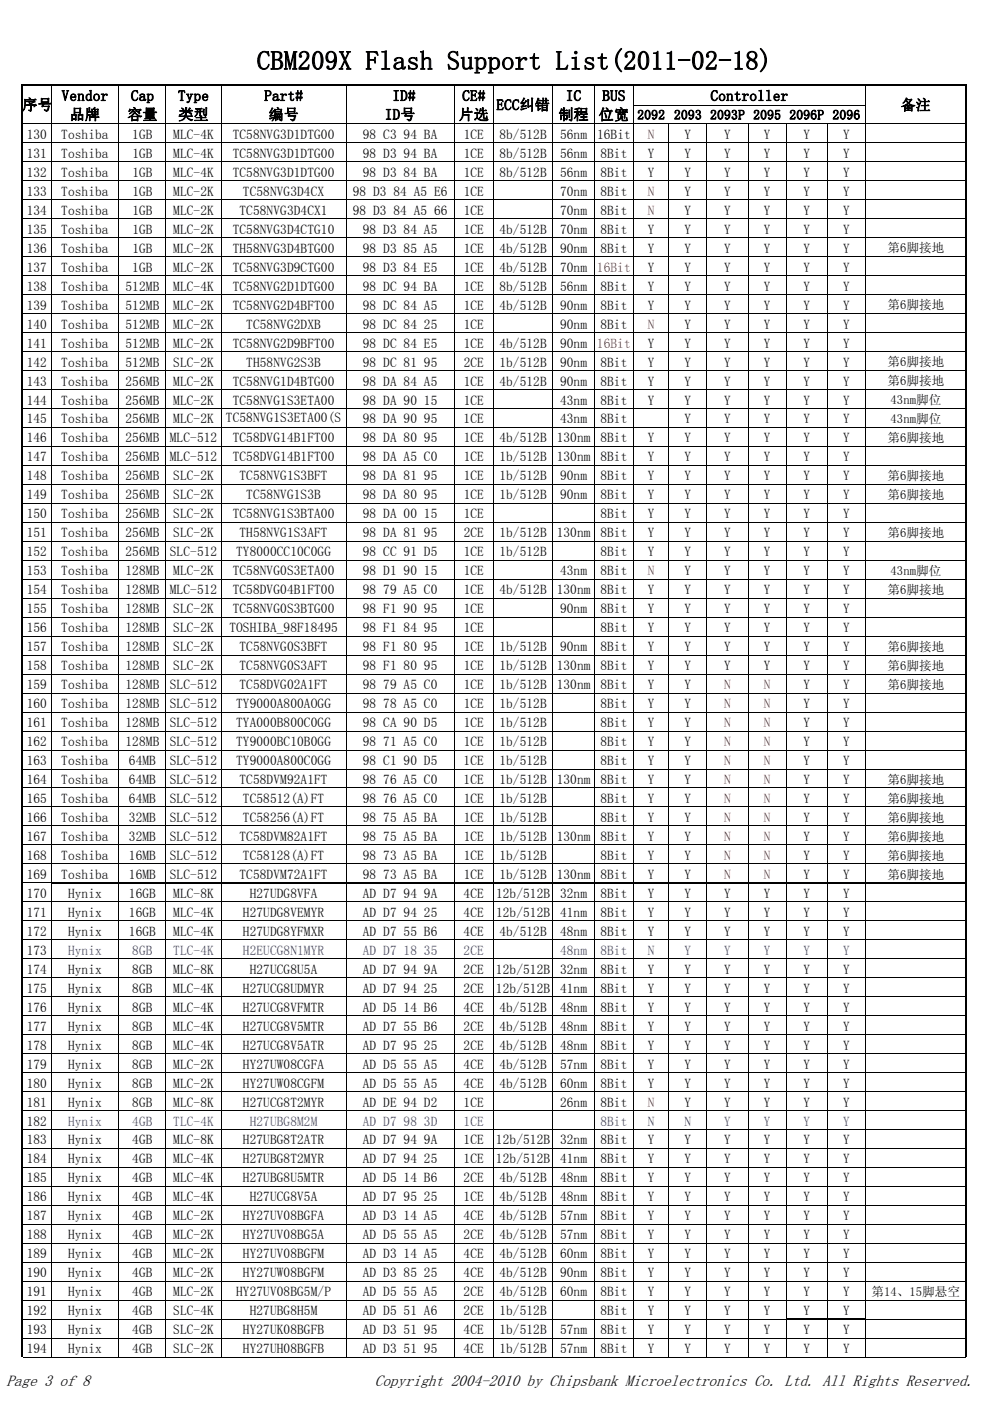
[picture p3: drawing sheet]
<svg xmlns="http://www.w3.org/2000/svg" width="210mm" height="297mm" viewBox="0 0 210 297" stroke-linecap="round" stroke-linejoin="round" font-family="sans-serif">
<defs><g id="words">
<text font-size="5.6" x="54.5" y="14.8">CBM209X Flash Support List(2011-02-18)</text>
<g font-size="3.4">
<text x="1.4" y="294">Page 3 of 8</text>
<text x="79.5" y="294">Copyright 2004-2010 by Chipsbank Microelectronics Co. Ltd. All Rights Reserved.</text>
</g>
<g font-size="3.2">
<text x="4.7" y="23.3">序号</text>
<text x="13.1" y="21.4">Vendor</text>
<text x="27.8" y="21.4">Cap</text>
<text x="37.8" y="21.4">Type</text>
<text x="56" y="21.4">Part#</text>
<text x="83.2" y="21.4">ID#</text>
<text x="98" y="21.4">CE#</text>
<text x="105.3" y="23.3">ECC纠错</text>
<text x="120" y="21.4">IC</text>
<text x="127.8" y="21.4">BUS</text>
<text x="150.7" y="21.4">Controller</text>
<text x="191.1" y="23.3">备注</text>
<text x="14.8" y="25.4">品牌</text>
<text x="27" y="25.4">容量</text>
<text x="37.8" y="25.4">类型</text>
<text x="57" y="25.4">编号</text>
<text x="81.6" y="25.4">ID号</text>
<text x="97.3" y="25.4">片选</text>
<text x="118.4" y="25.4">制程</text>
<text x="127" y="25.4">位宽</text>
</g>
<g font-size="2.8">
<text x="5.7" y="29.5">130</text>
<text x="13" y="29.5">Toshiba</text>
<text x="28.1" y="29.5">1GB</text>
<text x="36.7" y="29.5">MLC-4K</text>
<text x="49.4" y="29.5">TC58NVG3D1DTG00</text>
<text x="77" y="29.5">98 C3 94 BA</text>
<text x="98.3" y="29.5">1CE</text>
<text x="105.9" y="29.5">8b/512B</text>
<text x="118.8" y="29.5">56nm</text>
<text x="126.6" y="29.5">16Bit</text>
<text x="135.2" y="25.3">2092 2093 2093P 2095</text>
<text x="145.2" y="29.5">Y</text>
<text x="153.6" y="29.5">Y</text>
<text x="162" y="29.5">Y</text>
<text x="167.4" y="25.3">2096P 2096</text>
<text x="170.4" y="29.5">Y</text>
<text x="178.8" y="29.5">Y</text>
<text x="5.7" y="33.5">131</text>
<text x="13" y="33.5">Toshiba</text>
<text x="28.1" y="33.5">1GB</text>
<text x="36.7" y="33.5">MLC-4K</text>
<text x="49.4" y="33.5">TC58NVG3D1DTG00</text>
<text x="77" y="33.5">98 D3 94 BA</text>
<text x="98.3" y="33.5">1CE</text>
<text x="105.9" y="33.5">8b/512B</text>
<text x="118.8" y="33.5">56nm</text>
<text x="127.3" y="33.5">8Bit</text>
<text x="137.4" y="33.5">Y</text>
<text x="145.2" y="33.5">Y</text>
<text x="153.6" y="33.5">Y</text>
<text x="162" y="33.5">Y</text>
<text x="170.4" y="33.5">Y</text>
<text x="178.8" y="33.5">Y</text>
<text x="5.7" y="37.5">132</text>
<text x="5.7" y="41.5">133</text>
<text x="13" y="37.5">Toshiba</text>
<text x="13" y="41.5">Toshiba</text>
<text x="28.1" y="37.5">1GB</text>
<text x="28.1" y="41.5">1GB</text>
<text x="36.7" y="37.5">MLC-4K</text>
<text x="36.7" y="41.5">MLC-2K</text>
<text x="49.4" y="37.5">TC58NVG3D1DTG00</text>
<text x="51.5" y="41.5">TC58NVG3D4CX</text>
<text x="74.8" y="41.5">98 D3 84 A5 E6</text>
<text x="77" y="37.5">98 D3 84 BA</text>
<text x="98.3" y="37.5">1CE</text>
<text x="98.3" y="41.5">1CE</text>
<text x="105.9" y="37.5">8b/512B</text>
<text x="118.8" y="41.5">70nm</text>
<text x="118.8" y="37.5">56nm</text>
<text x="127.3" y="41.5">8Bit</text>
<text x="127.3" y="37.5">8Bit</text>
<text x="137.4" y="37.5">Y</text>
<text x="145.2" y="37.5">Y</text>
<text x="145.2" y="41.5">Y</text>
<text x="153.6" y="37.5">Y</text>
<text x="153.6" y="41.5">Y</text>
<text x="162" y="41.5">Y</text>
<text x="162" y="37.5">Y</text>
<text x="170.4" y="37.5">Y</text>
<text x="170.4" y="41.5">Y</text>
<text x="178.8" y="41.5">Y</text>
<text x="178.8" y="37.5">Y</text>
<text x="5.7" y="45.6">134</text>
<text x="13" y="45.6">Toshiba</text>
<text x="28.1" y="45.6">1GB</text>
<text x="36.7" y="45.6">MLC-2K</text>
<text x="50.8" y="45.6">TC58NVG3D4CX1</text>
<text x="74.8" y="45.6">98 D3 84 A5 66</text>
<text x="98.3" y="45.6">1CE</text>
<text x="118.8" y="45.6">70nm</text>
<text x="127.3" y="45.6">8Bit</text>
<text x="145.2" y="45.6">Y</text>
<text x="153.6" y="45.6">Y</text>
<text x="162" y="45.6">Y</text>
<text x="170.4" y="45.6">Y</text>
<text x="178.8" y="45.6">Y</text>
<text x="5.7" y="49.6">135</text>
<text x="5.7" y="53.6">136</text>
<text x="13" y="49.6">Toshiba</text>
<text x="13" y="53.6">Toshiba</text>
<text x="28.1" y="49.6">1GB</text>
<text x="28.1" y="53.6">1GB</text>
<text x="36.7" y="49.6">MLC-2K</text>
<text x="36.7" y="53.6">MLC-2K</text>
<text x="49.4" y="49.6">TC58NVG3D4CTG10</text>
<text x="49.4" y="53.6">TH58NVG3D4BTG00</text>
<text x="77" y="49.6">98 D3 84 A5</text>
<text x="77" y="53.6">98 D3 85 A5</text>
<text x="98.3" y="49.6">1CE</text>
<text x="98.3" y="53.6">1CE</text>
<text x="105.9" y="49.6">4b/512B</text>
<text x="105.9" y="53.6">4b/512B</text>
<text x="118.8" y="49.6">70nm</text>
<text x="118.8" y="53.6">90nm</text>
<text x="127.3" y="49.6">8Bit</text>
<text x="127.3" y="53.6">8Bit</text>
<text x="137.4" y="49.6">Y</text>
<text x="137.4" y="53.6">Y</text>
<text x="145.2" y="49.6">Y</text>
<text x="145.2" y="53.6">Y</text>
<text x="153.6" y="49.6">Y</text>
<text x="153.6" y="53.6">Y</text>
<text x="162" y="49.6">Y</text>
<text x="162" y="53.6">Y</text>
<text x="170.4" y="49.6">Y</text>
<text x="170.4" y="53.6">Y</text>
<text x="178.8" y="49.6">Y</text>
<text x="178.8" y="53.6">Y</text>
<text x="5.7" y="57.6">137</text>
<text x="13" y="57.6">Toshiba</text>
<text x="28.1" y="57.6">1GB</text>
<text x="36.7" y="57.6">MLC-2K</text>
<text x="49.4" y="57.6">TC58NVG3D9CTG00</text>
<text x="77" y="57.6">98 D3 84 E5</text>
<text x="98.3" y="57.6">1CE</text>
<text x="105.9" y="57.6">4b/512B</text>
<text x="118.8" y="57.6">70nm</text>
<text x="137.4" y="57.6">Y</text>
<text x="145.2" y="57.6">Y</text>
<text x="153.6" y="57.6">Y</text>
<text x="162" y="57.6">Y</text>
<text x="170.4" y="57.6">Y</text>
<text x="178.8" y="57.6">Y</text>
<text x="5.7" y="61.6">138</text>
<text x="5.7" y="65.7">139</text>
<text x="13" y="61.6">Toshiba</text>
<text x="13" y="65.7">Toshiba</text>
<text x="26.6" y="61.6">512MB</text>
<text x="26.6" y="65.7">512MB</text>
<text x="36.7" y="61.6">MLC-4K</text>
<text x="36.7" y="65.7">MLC-2K</text>
<text x="49.4" y="61.6">TC58NVG2D1DTG00</text>
<text x="49.4" y="65.7">TC58NVG2D4BFT00</text>
<text x="77" y="61.6">98 DC 94 BA</text>
<text x="77" y="65.7">98 DC 84 A5</text>
<text x="98.3" y="61.6">1CE</text>
<text x="98.3" y="65.7">1CE</text>
<text x="105.9" y="61.6">8b/512B</text>
<text x="105.9" y="65.7">4b/512B</text>
<text x="118.8" y="61.6">56nm</text>
<text x="118.8" y="65.7">90nm</text>
<text x="127.3" y="61.6">8Bit</text>
<text x="127.3" y="65.7">8Bit</text>
<text x="137.4" y="61.6">Y</text>
<text x="137.4" y="65.7">Y</text>
<text x="145.2" y="61.6">Y</text>
<text x="145.2" y="65.7">Y</text>
<text x="153.6" y="61.6">Y</text>
<text x="153.6" y="65.7">Y</text>
<text x="162" y="61.6">Y</text>
<text x="162" y="65.7">Y</text>
<text x="170.4" y="61.6">Y</text>
<text x="170.4" y="65.7">Y</text>
<text x="178.8" y="61.6">Y</text>
<text x="178.8" y="65.7">Y</text>
<text x="5.7" y="69.7">140</text>
<text x="13" y="69.7">Toshiba</text>
<text x="26.6" y="69.7">512MB</text>
<text x="36.7" y="69.7">MLC-2K</text>
<text x="52.2" y="69.7">TC58NVG2DXB</text>
<text x="77" y="69.7">98 DC 84 25</text>
<text x="98.3" y="69.7">1CE</text>
<text x="118.8" y="69.7">90nm</text>
<text x="127.3" y="69.7">8Bit</text>
<text x="145.2" y="69.7">Y</text>
<text x="153.6" y="69.7">Y</text>
<text x="162" y="69.7">Y</text>
<text x="170.4" y="69.7">Y</text>
<text x="178.8" y="69.7">Y</text>
<text x="5.7" y="73.7">141</text>
<text x="5.7" y="77.7">142</text>
<text x="13" y="73.7">Toshiba</text>
<text x="13" y="77.7">Toshiba</text>
<text x="26.6" y="73.7">512MB</text>
<text x="26.6" y="77.7">512MB</text>
<text x="36.7" y="73.7">MLC-2K</text>
<text x="36.7" y="77.7">SLC-2K</text>
<text x="49.4" y="73.7">TC58NVG2D9BFT00</text>
<text x="52.2" y="77.7">TH58NVG2S3B</text>
<text x="77" y="77.7">98 DC 81 95</text>
<text x="77" y="73.7">98 DC 84 E5</text>
<text x="98.3" y="77.7">2CE</text>
<text x="98.3" y="73.7">1CE</text>
<text x="105.9" y="77.7">1b/512B</text>
<text x="105.9" y="73.7">4b/512B</text>
<text x="118.8" y="77.7">90nm</text>
<text x="118.8" y="73.7">90nm</text>
<text x="127.3" y="77.7">8Bit</text>
<text x="137.4" y="73.7">Y</text>
<text x="137.4" y="77.7">Y</text>
<text x="145.2" y="73.7">Y</text>
<text x="145.2" y="77.7">Y</text>
<text x="153.6" y="73.7">Y</text>
<text x="153.6" y="77.7">Y</text>
<text x="162" y="77.7">Y</text>
<text x="162" y="73.7">Y</text>
<text x="170.4" y="73.7">Y</text>
<text x="170.4" y="77.7">Y</text>
<text x="178.8" y="77.7">Y</text>
<text x="178.8" y="73.7">Y</text>
<text x="5.7" y="81.7">143</text>
<text x="13" y="81.7">Toshiba</text>
<text x="26.6" y="81.7">256MB</text>
<text x="36.7" y="81.7">MLC-2K</text>
<text x="49.4" y="81.7">TC58NVG1D4BTG00</text>
<text x="77" y="81.7">98 DA 84 A5</text>
<text x="98.3" y="81.7">1CE</text>
<text x="105.9" y="81.7">4b/512B</text>
<text x="118.8" y="81.7">90nm</text>
<text x="127.3" y="81.7">8Bit</text>
<text x="137.4" y="81.7">Y</text>
<text x="145.2" y="81.7">Y</text>
<text x="153.6" y="81.7">Y</text>
<text x="162" y="81.7">Y</text>
<text x="170.4" y="81.7">Y</text>
<text x="178.8" y="81.7">Y</text>
<text x="5.7" y="85.8">144</text>
<text x="5.7" y="89.8">145</text>
<text x="13" y="85.8">Toshiba</text>
<text x="13" y="89.8">Toshiba</text>
<text x="26.6" y="85.8">256MB</text>
<text x="26.6" y="89.8">256MB</text>
<text x="36.7" y="85.8">MLC-2K</text>
<text x="36.7" y="89.8">MLC-2K</text>
<text x="47.9" y="89.6">TC58NVG1S3ETA00(S</text>
<text x="49.4" y="85.8">TC58NVG1S3ETA00</text>
<text x="77" y="89.8">98 DA 90 95</text>
<text x="77" y="85.8">98 DA 90 15</text>
<text x="98.3" y="89.8">1CE</text>
<text x="98.3" y="85.8">1CE</text>
<text x="118.8" y="89.8">43nm</text>
<text x="118.8" y="85.8">43nm</text>
<text x="127.3" y="89.8">8Bit</text>
<text x="127.3" y="85.8">8Bit</text>
<text x="137.4" y="85.8">Y</text>
<text x="145.2" y="89.8">Y</text>
<text x="145.2" y="85.8">Y</text>
<text x="153.6" y="89.8">Y</text>
<text x="153.6" y="85.8">Y</text>
<text x="162" y="89.8">Y</text>
<text x="162" y="85.8">Y</text>
<text x="170.4" y="89.8">Y</text>
<text x="170.4" y="85.8">Y</text>
<text x="178.8" y="85.8">Y</text>
<text x="178.8" y="89.8">Y</text>
<text x="5.7" y="93.8">146</text>
<text x="13" y="93.8">Toshiba</text>
<text x="26.6" y="93.8">256MB</text>
<text x="36" y="93.8">MLC-512</text>
<text x="49.4" y="93.8">TC58DVG14B1FT00</text>
<text x="77" y="93.8">98 DA 80 95</text>
<text x="98.3" y="93.8">1CE</text>
<text x="105.9" y="93.8">4b/512B</text>
<text x="118.1" y="93.8">130nm</text>
<text x="127.3" y="93.8">8Bit</text>
<text x="137.4" y="93.8">Y</text>
<text x="145.2" y="93.8">Y</text>
<text x="153.6" y="93.8">Y</text>
<text x="162" y="93.8">Y</text>
<text x="170.4" y="93.8">Y</text>
<text x="178.8" y="93.8">Y</text>
<text x="5.7" y="97.8">147</text>
<text x="5.7" y="101.9">148</text>
<text x="13" y="97.8">Toshiba</text>
<text x="13" y="101.9">Toshiba</text>
<text x="26.6" y="97.8">256MB</text>
<text x="26.6" y="101.9">256MB</text>
<text x="36" y="97.8">MLC-512</text>
<text x="36.7" y="101.9">SLC-2K</text>
<text x="49.4" y="97.8">TC58DVG14B1FT00</text>
<text x="50.8" y="101.9">TC58NVG1S3BFT</text>
<text x="77" y="101.9">98 DA 81 95</text>
<text x="77" y="97.8">98 DA A5 C0</text>
<text x="98.3" y="101.9">1CE</text>
<text x="98.3" y="97.8">1CE</text>
<text x="105.9" y="101.9">1b/512B</text>
<text x="105.9" y="97.8">1b/512B</text>
<text x="118.1" y="97.8">130nm</text>
<text x="118.8" y="101.9">90nm</text>
<text x="127.3" y="97.8">8Bit</text>
<text x="127.3" y="101.9">8Bit</text>
<text x="137.4" y="101.9">Y</text>
<text x="137.4" y="97.8">Y</text>
<text x="145.2" y="101.9">Y</text>
<text x="145.2" y="97.8">Y</text>
<text x="153.6" y="101.9">Y</text>
<text x="153.6" y="97.8">Y</text>
<text x="162" y="101.9">Y</text>
<text x="162" y="97.8">Y</text>
<text x="170.4" y="101.9">Y</text>
<text x="170.4" y="97.8">Y</text>
<text x="178.8" y="101.9">Y</text>
<text x="178.8" y="97.8">Y</text>
<text x="5.7" y="105.9">149</text>
<text x="13" y="105.9">Toshiba</text>
<text x="26.6" y="105.9">256MB</text>
<text x="36.7" y="105.9">SLC-2K</text>
<text x="52.2" y="105.9">TC58NVG1S3B</text>
<text x="77" y="105.9">98 DA 80 95</text>
<text x="98.3" y="105.9">1CE</text>
<text x="105.9" y="105.9">1b/512B</text>
<text x="118.8" y="105.9">90nm</text>
<text x="127.3" y="105.9">8Bit</text>
<text x="137.4" y="105.9">Y</text>
<text x="145.2" y="105.9">Y</text>
<text x="153.6" y="105.9">Y</text>
<text x="162" y="105.9">Y</text>
<text x="170.4" y="105.9">Y</text>
<text x="178.8" y="105.9">Y</text>
<text x="5.7" y="109.9">150</text>
<text x="5.7" y="113.9">151</text>
<text x="13" y="109.9">Toshiba</text>
<text x="13" y="113.9">Toshiba</text>
<text x="26.6" y="109.9">256MB</text>
<text x="26.6" y="113.9">256MB</text>
<text x="36.7" y="109.9">SLC-2K</text>
<text x="36.7" y="113.9">SLC-2K</text>
<text x="49.4" y="109.9">TC58NVG1S3BTA00</text>
<text x="50.8" y="113.9">TH58NVG1S3AFT</text>
<text x="77" y="113.9">98 DA 81 95</text>
<text x="77" y="109.9">98 DA 00 15</text>
<text x="98.3" y="113.9">2CE</text>
<text x="98.3" y="109.9">1CE</text>
<text x="105.9" y="113.9">1b/512B</text>
<text x="118.1" y="113.9">130nm</text>
<text x="127.3" y="109.9">8Bit</text>
<text x="127.3" y="113.9">8Bit</text>
<text x="137.4" y="113.9">Y</text>
<text x="137.4" y="109.9">Y</text>
<text x="145.2" y="113.9">Y</text>
<text x="145.2" y="109.9">Y</text>
<text x="153.6" y="113.9">Y</text>
<text x="153.6" y="109.9">Y</text>
<text x="162" y="113.9">Y</text>
<text x="162" y="109.9">Y</text>
<text x="170.4" y="113.9">Y</text>
<text x="170.4" y="109.9">Y</text>
<text x="178.8" y="113.9">Y</text>
<text x="178.8" y="109.9">Y</text>
<text x="5.7" y="117.9">152</text>
<text x="13" y="117.9">Toshiba</text>
<text x="26.6" y="117.9">256MB</text>
<text x="36" y="117.9">SLC-512</text>
<text x="50.1" y="117.9">TY8000CC10C0GG</text>
<text x="77" y="117.9">98 CC 91 D5</text>
<text x="98.3" y="117.9">1CE</text>
<text x="105.9" y="117.9">1b/512B</text>
<text x="127.3" y="117.9">8Bit</text>
<text x="137.4" y="117.9">Y</text>
<text x="145.2" y="117.9">Y</text>
<text x="153.6" y="117.9">Y</text>
<text x="162" y="117.9">Y</text>
<text x="170.4" y="117.9">Y</text>
<text x="178.8" y="117.9">Y</text>
<text x="5.7" y="122">153</text>
<text x="5.7" y="126">154</text>
<text x="13" y="122">Toshiba</text>
<text x="13" y="126">Toshiba</text>
<text x="26.6" y="122">128MB</text>
<text x="26.6" y="126">128MB</text>
<text x="36" y="126">MLC-512</text>
<text x="36.7" y="122">MLC-2K</text>
<text x="49.4" y="122">TC58NVG0S3ETA00</text>
<text x="49.4" y="126">TC58DVG04B1FT00</text>
<text x="77" y="122">98 D1 90 15</text>
<text x="77" y="126">98 79 A5 C0</text>
<text x="98.3" y="122">1CE</text>
<text x="98.3" y="126">1CE</text>
<text x="105.9" y="126">4b/512B</text>
<text x="118.1" y="126">130nm</text>
<text x="118.8" y="122">43nm</text>
<text x="127.3" y="126">8Bit</text>
<text x="127.3" y="122">8Bit</text>
<text x="137.4" y="126">Y</text>
<text x="145.2" y="122">Y</text>
<text x="145.2" y="126">Y</text>
<text x="153.6" y="122">Y</text>
<text x="153.6" y="126">Y</text>
<text x="162" y="122">Y</text>
<text x="162" y="126">Y</text>
<text x="170.4" y="122">Y</text>
<text x="170.4" y="126">Y</text>
<text x="178.8" y="122">Y</text>
<text x="178.8" y="126">Y</text>
<text x="5.7" y="130">155</text>
<text x="13" y="130">Toshiba</text>
<text x="26.6" y="130">128MB</text>
<text x="36.7" y="130">SLC-2K</text>
<text x="49.4" y="130">TC58NVG0S3BTG00</text>
<text x="77" y="130">98 F1 90 95</text>
<text x="98.3" y="130">1CE</text>
<text x="118.8" y="130">90nm</text>
<text x="127.3" y="130">8Bit</text>
<text x="137.4" y="130">Y</text>
<text x="145.2" y="130">Y</text>
<text x="153.6" y="130">Y</text>
<text x="162" y="130">Y</text>
<text x="170.4" y="130">Y</text>
<text x="178.8" y="130">Y</text>
<text x="5.7" y="134">156</text>
<text x="13" y="134">Toshiba</text>
<text x="26.6" y="134">128MB</text>
<text x="36.7" y="134">SLC-2K</text>
<text x="48.6" y="134">TOSHIBA 98F18495</text>
<text x="58.7" y="134.1">_</text>
<text x="77" y="134">98 F1 84 95</text>
<text x="98.3" y="134">1CE</text>
<text x="127.3" y="134">8Bit</text>
<text x="137.4" y="134">Y</text>
<text x="145.2" y="134">Y</text>
<text x="153.6" y="134">Y</text>
<text x="162" y="134">Y</text>
<text x="170.4" y="134">Y</text>
<text x="178.8" y="134">Y</text>
<text x="5.7" y="138.1">157</text>
<text x="5.7" y="142.1">158</text>
<text x="13" y="138.1">Toshiba</text>
<text x="13" y="142.1">Toshiba</text>
<text x="26.6" y="138.1">128MB</text>
<text x="26.6" y="142.1">128MB</text>
<text x="36.7" y="138.1">SLC-2K</text>
<text x="36.7" y="142.1">SLC-2K</text>
<text x="50.8" y="138.1">TC58NVG0S3BFT</text>
<text x="50.8" y="142.1">TC58NVG0S3AFT</text>
<text x="77" y="138.1">98 F1 80 95</text>
<text x="77" y="142.1">98 F1 80 95</text>
<text x="98.3" y="138.1">1CE</text>
<text x="98.3" y="142.1">1CE</text>
<text x="105.9" y="138.1">1b/512B</text>
<text x="105.9" y="142.1">1b/512B</text>
<text x="118.1" y="142.1">130nm</text>
<text x="118.8" y="138.1">90nm</text>
<text x="127.3" y="138.1">8Bit</text>
<text x="127.3" y="142.1">8Bit</text>
<text x="137.4" y="138.1">Y</text>
<text x="137.4" y="142.1">Y</text>
<text x="145.2" y="138.1">Y</text>
<text x="145.2" y="142.1">Y</text>
<text x="153.6" y="138.1">Y</text>
<text x="153.6" y="142.1">Y</text>
<text x="162" y="138.1">Y</text>
<text x="162" y="142.1">Y</text>
<text x="170.4" y="138.1">Y</text>
<text x="170.4" y="142.1">Y</text>
<text x="178.8" y="138.1">Y</text>
<text x="178.8" y="142.1">Y</text>
<text x="5.7" y="146.1">159</text>
<text x="13" y="146.1">Toshiba</text>
<text x="26.6" y="146.1">128MB</text>
<text x="36" y="146.1">SLC-512</text>
<text x="50.8" y="146.1">TC58DVG02A1FT</text>
<text x="77" y="146.1">98 79 A5 C0</text>
<text x="98.3" y="146.1">1CE</text>
<text x="105.9" y="146.1">1b/512B</text>
<text x="118.1" y="146.1">130nm</text>
<text x="127.3" y="146.1">8Bit</text>
<text x="137.4" y="146.1">Y</text>
<text x="145.2" y="146.1">Y</text>
<text x="170.4" y="146.1">Y</text>
<text x="178.8" y="146.1">Y</text>
<text x="5.7" y="154.2">161</text>
<text x="5.7" y="150.2">160</text>
<text x="13" y="154.2">Toshiba</text>
<text x="13" y="150.2">Toshiba</text>
<text x="26.6" y="154.2">128MB</text>
<text x="26.6" y="150.2">128MB</text>
<text x="36" y="154.2">SLC-512</text>
<text x="36" y="150.2">SLC-512</text>
<text x="50.1" y="154.2">TYA000B800C0GG</text>
<text x="50.1" y="150.2">TY9000A800AOGG</text>
<text x="77" y="154.2">98 CA 90 D5</text>
<text x="77" y="150.2">98 78 A5 C0</text>
<text x="98.3" y="154.2">1CE</text>
<text x="98.3" y="150.2">1CE</text>
<text x="105.9" y="154.2">1b/512B</text>
<text x="105.9" y="150.2">1b/512B</text>
<text x="127.3" y="154.2">8Bit</text>
<text x="127.3" y="150.2">8Bit</text>
<text x="137.4" y="154.2">Y</text>
<text x="137.4" y="150.2">Y</text>
<text x="145.2" y="154.2">Y</text>
<text x="145.2" y="150.2">Y</text>
<text x="170.4" y="154.2">Y</text>
<text x="170.4" y="150.2">Y</text>
<text x="178.8" y="154.2">Y</text>
<text x="178.8" y="150.2">Y</text>
<text x="5.7" y="158.2">162</text>
<text x="13" y="158.2">Toshiba</text>
<text x="26.6" y="158.2">128MB</text>
<text x="36" y="158.2">SLC-512</text>
<text x="50.1" y="158.2">TY9000BC10B0GG</text>
<text x="77" y="158.2">98 71 A5 C0</text>
<text x="98.3" y="158.2">1CE</text>
<text x="105.9" y="158.2">1b/512B</text>
<text x="127.3" y="158.2">8Bit</text>
<text x="137.4" y="158.2">Y</text>
<text x="145.2" y="158.2">Y</text>
<text x="170.4" y="158.2">Y</text>
<text x="178.8" y="158.2">Y</text>
<text x="5.7" y="166.2">164</text>
<text x="5.7" y="162.2">163</text>
<text x="13" y="166.2">Toshiba</text>
<text x="13" y="162.2">Toshiba</text>
<text x="27.3" y="166.2">64MB</text>
<text x="27.3" y="162.2">64MB</text>
<text x="36" y="166.2">SLC-512</text>
<text x="36" y="162.2">SLC-512</text>
<text x="50.1" y="162.2">TY9000A800C0GG</text>
<text x="50.8" y="166.2">TC58DVM92A1FT</text>
<text x="77" y="166.2">98 76 A5 C0</text>
<text x="77" y="162.2">98 C1 90 D5</text>
<text x="98.3" y="166.2">1CE</text>
<text x="98.3" y="162.2">1CE</text>
<text x="105.9" y="166.2">1b/512B</text>
<text x="105.9" y="162.2">1b/512B</text>
<text x="118.1" y="166.2">130nm</text>
<text x="127.3" y="166.2">8Bit</text>
<text x="127.3" y="162.2">8Bit</text>
<text x="137.4" y="166.2">Y</text>
<text x="137.4" y="162.2">Y</text>
<text x="145.2" y="166.2">Y</text>
<text x="145.2" y="162.2">Y</text>
<text x="170.4" y="166.2">Y</text>
<text x="170.4" y="162.2">Y</text>
<text x="178.8" y="166.2">Y</text>
<text x="178.8" y="162.2">Y</text>
<text x="5.7" y="170.3">165</text>
<text x="13" y="170.3">Toshiba</text>
<text x="27.3" y="170.3">64MB</text>
<text x="36" y="170.3">SLC-512</text>
<text x="51.5" y="170.3">TC58512(A)FT</text>
<text x="77" y="170.3">98 76 A5 C0</text>
<text x="98.3" y="170.3">1CE</text>
<text x="105.9" y="170.3">1b/512B</text>
<text x="127.3" y="170.3">8Bit</text>
<text x="137.4" y="170.3">Y</text>
<text x="145.2" y="170.3">Y</text>
<text x="170.4" y="170.3">Y</text>
<text x="178.8" y="170.3">Y</text>
<text x="5.7" y="174.3">166</text>
<text x="5.7" y="178.3">167</text>
<text x="13" y="174.3">Toshiba</text>
<text x="13" y="178.3">Toshiba</text>
<text x="27.3" y="174.3">32MB</text>
<text x="27.3" y="178.3">32MB</text>
<text x="36" y="174.3">SLC-512</text>
<text x="36" y="178.3">SLC-512</text>
<text x="50.8" y="178.3">TC58DVM82A1FT</text>
<text x="51.5" y="174.3">TC58256(A)FT</text>
<text x="77" y="174.3">98 75 A5 BA</text>
<text x="77" y="178.3">98 75 A5 BA</text>
<text x="98.3" y="174.3">1CE</text>
<text x="98.3" y="178.3">1CE</text>
<text x="105.9" y="174.3">1b/512B</text>
<text x="105.9" y="178.3">1b/512B</text>
<text x="118.1" y="178.3">130nm</text>
<text x="127.3" y="174.3">8Bit</text>
<text x="127.3" y="178.3">8Bit</text>
<text x="137.4" y="178.3">Y</text>
<text x="137.4" y="174.3">Y</text>
<text x="145.2" y="178.3">Y</text>
<text x="145.2" y="174.3">Y</text>
<text x="170.4" y="174.3">Y</text>
<text x="170.4" y="178.3">Y</text>
<text x="178.8" y="174.3">Y</text>
<text x="178.8" y="178.3">Y</text>
<text x="5.7" y="182.3">168</text>
<text x="13" y="182.3">Toshiba</text>
<text x="27.3" y="182.3">16MB</text>
<text x="36" y="182.3">SLC-512</text>
<text x="51.5" y="182.3">TC58128(A)FT</text>
<text x="77" y="182.3">98 73 A5 BA</text>
<text x="98.3" y="182.3">1CE</text>
<text x="105.9" y="182.3">1b/512B</text>
<text x="127.3" y="182.3">8Bit</text>
<text x="137.4" y="182.3">Y</text>
<text x="145.2" y="182.3">Y</text>
<text x="170.4" y="182.3">Y</text>
<text x="178.8" y="182.3">Y</text>
<text x="5.7" y="186.4">169</text>
<text x="5.7" y="190.4">170</text>
<text x="13" y="186.4">Toshiba</text>
<text x="14.4" y="190.4">Hynix</text>
<text x="27.3" y="190.4">16GB</text>
<text x="27.3" y="186.4">16MB</text>
<text x="36" y="186.4">SLC-512</text>
<text x="36.7" y="190.4">MLC-8K</text>
<text x="50.8" y="186.4">TC58DVM72A1FT</text>
<text x="53" y="190.4">H27UDG8VFA</text>
<text x="77" y="190.4">AD D7 94 9A</text>
<text x="77" y="186.4">98 73 A5 BA</text>
<text x="98.3" y="190.4">4CE</text>
<text x="98.3" y="186.4">1CE</text>
<text x="105.2" y="190.4">12b/512B</text>
<text x="105.9" y="186.4">1b/512B</text>
<text x="118.1" y="186.4">130nm</text>
<text x="118.8" y="190.4">32nm</text>
<text x="127.3" y="190.4">8Bit</text>
<text x="127.3" y="186.4">8Bit</text>
<text x="137.4" y="186.4">Y</text>
<text x="137.4" y="190.4">Y</text>
<text x="145.2" y="186.4">Y</text>
<text x="145.2" y="190.4">Y</text>
<text x="153.6" y="190.4">Y</text>
<text x="162" y="190.4">Y</text>
<text x="170.4" y="186.4">Y</text>
<text x="170.4" y="190.4">Y</text>
<text x="178.8" y="186.4">Y</text>
<text x="178.8" y="190.4">Y</text>
<text x="5.7" y="194.4">171</text>
<text x="14.4" y="194.4">Hynix</text>
<text x="27.3" y="194.4">16GB</text>
<text x="36.7" y="194.4">MLC-4K</text>
<text x="51.5" y="194.4">H27UDG8VEMYR</text>
<text x="77" y="194.4">AD D7 94 25</text>
<text x="98.3" y="194.4">4CE</text>
<text x="105.2" y="194.4">12b/512B</text>
<text x="118.8" y="194.4">41nm</text>
<text x="127.3" y="194.4">8Bit</text>
<text x="137.4" y="194.4">Y</text>
<text x="145.2" y="194.4">Y</text>
<text x="153.6" y="194.4">Y</text>
<text x="162" y="194.4">Y</text>
<text x="170.4" y="194.4">Y</text>
<text x="178.8" y="194.4">Y</text>
<text x="5.7" y="198.4">172</text>
<text x="5.7" y="202.4">173</text>
<text x="14.4" y="198.4">Hynix</text>
<text x="27.3" y="198.4">16GB</text>
<text x="36.7" y="198.4">MLC-4K</text>
<text x="51.5" y="198.4">H27UDG8YFMXR</text>
<text x="77" y="198.4">AD D7 55 B6</text>
<text x="98.3" y="198.4">4CE</text>
<text x="105.9" y="198.4">4b/512B</text>
<text x="118.8" y="198.4">48nm</text>
<text x="127.3" y="198.4">8Bit</text>
<text x="137.4" y="198.4">Y</text>
<text x="145.2" y="198.4">Y</text>
<text x="153.6" y="198.4">Y</text>
<text x="162" y="198.4">Y</text>
<text x="170.4" y="198.4">Y</text>
<text x="178.8" y="198.4">Y</text>
<text x="5.7" y="206.5">174</text>
<text x="14.4" y="206.5">Hynix</text>
<text x="28.1" y="206.5">8GB</text>
<text x="36.7" y="206.5">MLC-8K</text>
<text x="53" y="206.5">H27UCG8U5A</text>
<text x="77" y="206.5">AD D7 94 9A</text>
<text x="98.3" y="206.5">2CE</text>
<text x="105.2" y="206.5">12b/512B</text>
<text x="118.8" y="206.5">32nm</text>
<text x="127.3" y="206.5">8Bit</text>
<text x="137.4" y="206.5">Y</text>
<text x="145.2" y="206.5">Y</text>
<text x="153.6" y="206.5">Y</text>
<text x="162" y="206.5">Y</text>
<text x="170.4" y="206.5">Y</text>
<text x="178.8" y="206.5">Y</text>
<text x="5.7" y="210.5">175</text>
<text x="5.7" y="214.5">176</text>
<text x="14.4" y="210.5">Hynix</text>
<text x="14.4" y="214.5">Hynix</text>
<text x="28.1" y="210.5">8GB</text>
<text x="28.1" y="214.5">8GB</text>
<text x="36.7" y="210.5">MLC-4K</text>
<text x="36.7" y="214.5">MLC-4K</text>
<text x="51.5" y="210.5">H27UCG8UDMYR</text>
<text x="51.5" y="214.5">H27UCG8VFMTR</text>
<text x="77" y="210.5">AD D7 94 25</text>
<text x="77" y="214.5">AD D5 14 B6</text>
<text x="98.3" y="210.5">2CE</text>
<text x="98.3" y="214.5">4CE</text>
<text x="105.2" y="210.5">12b/512B</text>
<text x="105.9" y="214.5">4b/512B</text>
<text x="118.8" y="214.5">48nm</text>
<text x="118.8" y="210.5">41nm</text>
<text x="127.3" y="214.5">8Bit</text>
<text x="127.3" y="210.5">8Bit</text>
<text x="137.4" y="214.5">Y</text>
<text x="137.4" y="210.5">Y</text>
<text x="145.2" y="214.5">Y</text>
<text x="145.2" y="210.5">Y</text>
<text x="153.6" y="214.5">Y</text>
<text x="153.6" y="210.5">Y</text>
<text x="162" y="214.5">Y</text>
<text x="162" y="210.5">Y</text>
<text x="170.4" y="210.5">Y</text>
<text x="170.4" y="214.5">Y</text>
<text x="178.8" y="214.5">Y</text>
<text x="178.8" y="210.5">Y</text>
<text x="5.7" y="218.5">177</text>
<text x="14.4" y="218.5">Hynix</text>
<text x="28.1" y="218.5">8GB</text>
<text x="36.7" y="218.5">MLC-4K</text>
<text x="51.5" y="218.5">H27UCG8V5MTR</text>
<text x="77" y="218.5">AD D7 55 B6</text>
<text x="98.3" y="218.5">2CE</text>
<text x="105.9" y="218.5">4b/512B</text>
<text x="118.8" y="218.5">48nm</text>
<text x="127.3" y="218.5">8Bit</text>
<text x="137.4" y="218.5">Y</text>
<text x="145.2" y="218.5">Y</text>
<text x="153.6" y="218.5">Y</text>
<text x="162" y="218.5">Y</text>
<text x="170.4" y="218.5">Y</text>
<text x="178.8" y="218.5">Y</text>
<text x="5.7" y="222.5">178</text>
<text x="5.7" y="226.6">179</text>
<text x="14.4" y="222.5">Hynix</text>
<text x="14.4" y="226.6">Hynix</text>
<text x="28.1" y="222.5">8GB</text>
<text x="28.1" y="226.6">8GB</text>
<text x="36.7" y="222.5">MLC-4K</text>
<text x="36.7" y="226.6">MLC-2K</text>
<text x="51.5" y="222.5">H27UCG8V5ATR</text>
<text x="51.5" y="226.6">HY27UW08CGFA</text>
<text x="77" y="222.5">AD D7 95 25</text>
<text x="77" y="226.6">AD D5 55 A5</text>
<text x="98.3" y="222.5">2CE</text>
<text x="98.3" y="226.6">4CE</text>
<text x="105.9" y="222.5">4b/512B</text>
<text x="105.9" y="226.6">4b/512B</text>
<text x="118.8" y="222.5">48nm</text>
<text x="118.8" y="226.6">57nm</text>
<text x="127.3" y="222.5">8Bit</text>
<text x="127.3" y="226.6">8Bit</text>
<text x="137.4" y="222.5">Y</text>
<text x="137.4" y="226.6">Y</text>
<text x="145.2" y="222.5">Y</text>
<text x="145.2" y="226.6">Y</text>
<text x="153.6" y="222.5">Y</text>
<text x="153.6" y="226.6">Y</text>
<text x="162" y="222.5">Y</text>
<text x="162" y="226.6">Y</text>
<text x="170.4" y="222.5">Y</text>
<text x="170.4" y="226.6">Y</text>
<text x="178.8" y="222.5">Y</text>
<text x="178.8" y="226.6">Y</text>
<text x="5.7" y="230.6">180</text>
<text x="14.4" y="230.6">Hynix</text>
<text x="28.1" y="230.6">8GB</text>
<text x="36.7" y="230.6">MLC-2K</text>
<text x="51.5" y="230.6">HY27UW08CGFM</text>
<text x="77" y="230.6">AD D5 55 A5</text>
<text x="98.3" y="230.6">4CE</text>
<text x="105.9" y="230.6">4b/512B</text>
<text x="118.8" y="230.6">60nm</text>
<text x="127.3" y="230.6">8Bit</text>
<text x="137.4" y="230.6">Y</text>
<text x="145.2" y="230.6">Y</text>
<text x="153.6" y="230.6">Y</text>
<text x="162" y="230.6">Y</text>
<text x="170.4" y="230.6">Y</text>
<text x="178.8" y="230.6">Y</text>
<text x="5.7" y="234.6">181</text>
<text x="5.7" y="238.6">182</text>
<text x="14.4" y="234.6">Hynix</text>
<text x="28.1" y="234.6">8GB</text>
<text x="36.7" y="234.6">MLC-8K</text>
<text x="51.5" y="234.6">H27UCG8T2MYR</text>
<text x="77" y="234.6">AD DE 94 D2</text>
<text x="98.3" y="234.6">1CE</text>
<text x="118.8" y="234.6">26nm</text>
<text x="127.3" y="234.6">8Bit</text>
<text x="145.2" y="234.6">Y</text>
<text x="153.6" y="234.6">Y</text>
<text x="162" y="234.6">Y</text>
<text x="170.4" y="234.6">Y</text>
<text x="178.8" y="234.6">Y</text>
<text x="5.7" y="242.7">183</text>
<text x="14.4" y="242.7">Hynix</text>
<text x="28.1" y="242.7">4GB</text>
<text x="36.7" y="242.7">MLC-8K</text>
<text x="51.5" y="242.7">H27UBG8T2ATR</text>
<text x="77" y="242.7">AD D7 94 9A</text>
<text x="98.3" y="242.7">1CE</text>
<text x="105.2" y="242.7">12b/512B</text>
<text x="118.8" y="242.7">32nm</text>
<text x="127.3" y="242.7">8Bit</text>
<text x="137.4" y="242.7">Y</text>
<text x="145.2" y="242.7">Y</text>
<text x="153.6" y="242.7">Y</text>
<text x="162" y="242.7">Y</text>
<text x="170.4" y="242.7">Y</text>
<text x="178.8" y="242.7">Y</text>
<text x="5.7" y="246.7">184</text>
<text x="5.7" y="250.7">185</text>
<text x="14.4" y="246.7">Hynix</text>
<text x="14.4" y="250.7">Hynix</text>
<text x="28.1" y="246.7">4GB</text>
<text x="28.1" y="250.7">4GB</text>
<text x="36.7" y="246.7">MLC-4K</text>
<text x="36.7" y="250.7">MLC-4K</text>
<text x="51.5" y="246.7">H27UBG8T2MYR</text>
<text x="51.5" y="250.7">H27UBG8U5MTR</text>
<text x="77" y="246.7">AD D7 94 25</text>
<text x="77" y="250.7">AD D5 14 B6</text>
<text x="98.3" y="246.7">1CE</text>
<text x="98.3" y="250.7">2CE</text>
<text x="105.2" y="246.7">12b/512B</text>
<text x="105.9" y="250.7">4b/512B</text>
<text x="118.8" y="250.7">48nm</text>
<text x="118.8" y="246.7">41nm</text>
<text x="127.3" y="250.7">8Bit</text>
<text x="127.3" y="246.7">8Bit</text>
<text x="137.4" y="250.7">Y</text>
<text x="137.4" y="246.7">Y</text>
<text x="145.2" y="250.7">Y</text>
<text x="145.2" y="246.7">Y</text>
<text x="153.6" y="250.7">Y</text>
<text x="153.6" y="246.7">Y</text>
<text x="162" y="250.7">Y</text>
<text x="162" y="246.7">Y</text>
<text x="170.4" y="246.7">Y</text>
<text x="170.4" y="250.7">Y</text>
<text x="178.8" y="250.7">Y</text>
<text x="178.8" y="246.7">Y</text>
<text x="5.7" y="254.7">186</text>
<text x="14.4" y="254.7">Hynix</text>
<text x="28.1" y="254.7">4GB</text>
<text x="36.7" y="254.7">MLC-4K</text>
<text x="53" y="254.7">H27UCG8V5A</text>
<text x="77" y="254.7">AD D7 95 25</text>
<text x="98.3" y="254.7">1CE</text>
<text x="105.9" y="254.7">4b/512B</text>
<text x="118.8" y="254.7">48nm</text>
<text x="127.3" y="254.7">8Bit</text>
<text x="137.4" y="254.7">Y</text>
<text x="145.2" y="254.7">Y</text>
<text x="153.6" y="254.7">Y</text>
<text x="162" y="254.7">Y</text>
<text x="170.4" y="254.7">Y</text>
<text x="178.8" y="254.7">Y</text>
<text x="5.7" y="258.7">187</text>
<text x="5.7" y="262.8">188</text>
<text x="14.4" y="258.7">Hynix</text>
<text x="14.4" y="262.8">Hynix</text>
<text x="28.1" y="258.7">4GB</text>
<text x="28.1" y="262.8">4GB</text>
<text x="36.7" y="258.7">MLC-2K</text>
<text x="36.7" y="262.8">MLC-2K</text>
<text x="51.5" y="258.7">HY27UV08BGFA</text>
<text x="51.5" y="262.8">HY27UV08BG5A</text>
<text x="77" y="258.7">AD D3 14 A5</text>
<text x="77" y="262.8">AD D5 55 A5</text>
<text x="98.3" y="258.7">4CE</text>
<text x="98.3" y="262.8">2CE</text>
<text x="105.9" y="258.7">4b/512B</text>
<text x="105.9" y="262.8">4b/512B</text>
<text x="118.8" y="258.7">57nm</text>
<text x="118.8" y="262.8">57nm</text>
<text x="127.3" y="258.7">8Bit</text>
<text x="127.3" y="262.8">8Bit</text>
<text x="137.4" y="258.7">Y</text>
<text x="137.4" y="262.8">Y</text>
<text x="145.2" y="258.7">Y</text>
<text x="145.2" y="262.8">Y</text>
<text x="153.6" y="258.7">Y</text>
<text x="153.6" y="262.8">Y</text>
<text x="162" y="258.7">Y</text>
<text x="162" y="262.8">Y</text>
<text x="170.4" y="258.7">Y</text>
<text x="170.4" y="262.8">Y</text>
<text x="178.8" y="258.7">Y</text>
<text x="178.8" y="262.8">Y</text>
<text x="5.7" y="266.8">189</text>
<text x="14.4" y="266.8">Hynix</text>
<text x="28.1" y="266.8">4GB</text>
<text x="36.7" y="266.8">MLC-2K</text>
<text x="51.5" y="266.8">HY27UV08BGFM</text>
<text x="77" y="266.8">AD D3 14 A5</text>
<text x="98.3" y="266.8">4CE</text>
<text x="105.9" y="266.8">4b/512B</text>
<text x="118.8" y="266.8">60nm</text>
<text x="127.3" y="266.8">8Bit</text>
<text x="137.4" y="266.8">Y</text>
<text x="145.2" y="266.8">Y</text>
<text x="153.6" y="266.8">Y</text>
<text x="162" y="266.8">Y</text>
<text x="170.4" y="266.8">Y</text>
<text x="178.8" y="266.8">Y</text>
<text x="5.7" y="270.8">190</text>
<text x="5.7" y="274.8">191</text>
<text x="14.4" y="270.8">Hynix</text>
<text x="14.4" y="274.8">Hynix</text>
<text x="28.1" y="270.8">4GB</text>
<text x="28.1" y="274.8">4GB</text>
<text x="36.7" y="270.8">MLC-2K</text>
<text x="36.7" y="274.8">MLC-2K</text>
<text x="50.1" y="274.8">HY27UV08BG5M/P</text>
<text x="51.5" y="270.8">HY27UW08BGFM</text>
<text x="77" y="270.8">AD D3 85 25</text>
<text x="77" y="274.8">AD D5 55 A5</text>
<text x="98.3" y="270.8">4CE</text>
<text x="98.3" y="274.8">2CE</text>
<text x="105.9" y="270.8">4b/512B</text>
<text x="105.9" y="274.8">4b/512B</text>
<text x="118.8" y="270.8">90nm</text>
<text x="118.8" y="274.8">60nm</text>
<text x="127.3" y="270.8">8Bit</text>
<text x="127.3" y="274.8">8Bit</text>
<text x="137.4" y="270.8">Y</text>
<text x="137.4" y="274.8">Y</text>
<text x="145.2" y="270.8">Y</text>
<text x="145.2" y="274.8">Y</text>
<text x="153.6" y="270.8">Y</text>
<text x="153.6" y="274.8">Y</text>
<text x="162" y="274.8">Y</text>
<text x="162" y="270.8">Y</text>
<text x="170.4" y="274.8">Y</text>
<text x="170.4" y="270.8">Y</text>
<text x="178.8" y="270.8">Y</text>
<text x="178.8" y="274.8">Y</text>
<text x="5.7" y="278.8">192</text>
<text x="14.4" y="278.8">Hynix</text>
<text x="28.1" y="278.8">4GB</text>
<text x="36.7" y="278.8">SLC-4K</text>
<text x="53" y="278.8">H27UBG8H5M</text>
<text x="77" y="278.8">AD D5 51 A6</text>
<text x="98.3" y="278.8">2CE</text>
<text x="105.9" y="278.8">1b/512B</text>
<text x="127.3" y="278.8">8Bit</text>
<text x="137.4" y="278.8">Y</text>
<text x="145.2" y="278.8">Y</text>
<text x="153.6" y="278.8">Y</text>
<text x="162" y="278.8">Y</text>
<text x="170.4" y="278.8">Y</text>
<text x="178.8" y="278.8">Y</text>
<text x="5.7" y="282.9">193</text>
<text x="5.7" y="286.9">194</text>
<text x="14.4" y="282.9">Hynix</text>
<text x="14.4" y="286.9">Hynix</text>
<text x="28.1" y="282.9">4GB</text>
<text x="28.1" y="286.9">4GB</text>
<text x="36.7" y="282.9">SLC-2K</text>
<text x="36.7" y="286.9">SLC-2K</text>
<text x="51.5" y="282.9">HY27UK08BGFB</text>
<text x="51.5" y="286.9">HY27UH08BGFB</text>
<text x="77" y="282.9">AD D3 51 95</text>
<text x="77" y="286.9">AD D3 51 95</text>
<text x="98.3" y="282.9">4CE</text>
<text x="98.3" y="286.9">4CE</text>
<text x="105.9" y="282.9">1b/512B</text>
<text x="105.9" y="286.9">1b/512B</text>
<text x="118.8" y="282.9">57nm</text>
<text x="118.8" y="286.9">57nm</text>
<text x="127.3" y="282.9">8Bit</text>
<text x="127.3" y="286.9">8Bit</text>
<text x="137.4" y="282.9">Y</text>
<text x="137.4" y="286.9">Y</text>
<text x="145.2" y="282.9">Y</text>
<text x="145.2" y="286.9">Y</text>
<text x="153.6" y="282.9">Y</text>
<text x="153.6" y="286.9">Y</text>
<text x="162" y="282.9">Y</text>
<text x="162" y="286.9">Y</text>
<text x="170.4" y="282.9">Y</text>
<text x="170.4" y="286.9">Y</text>
<text x="178.8" y="282.9">Y</text>
<text x="178.8" y="286.9">Y</text>
</g>
<g font-size="2.8" fill="#f00">
<text x="137.4" y="29.5">N</text>
<text x="137.4" y="41.5">N</text>
<text x="137.4" y="45.6">N</text>
<text x="126.6" y="57.6">16Bit</text>
<text x="137.4" y="69.7">N</text>
<text x="126.6" y="73.7">16Bit</text>
<text x="137.4" y="122">N</text>
<text x="153.6" y="146.1">N</text>
<text x="162" y="146.1">N</text>
<text x="153.6" y="154.2">N</text>
<text x="153.6" y="150.2">N</text>
<text x="162" y="154.2">N</text>
<text x="162" y="150.2">N</text>
<text x="153.6" y="158.2">N</text>
<text x="162" y="158.2">N</text>
<text x="153.6" y="166.2">N</text>
<text x="153.6" y="162.2">N</text>
<text x="162" y="166.2">N</text>
<text x="162" y="162.2">N</text>
<text x="153.6" y="170.3">N</text>
<text x="162" y="170.3">N</text>
<text x="153.6" y="174.3">N</text>
<text x="153.6" y="178.3">N</text>
<text x="162" y="174.3">N</text>
<text x="162" y="178.3">N</text>
<text x="153.6" y="182.3">N</text>
<text x="162" y="182.3">N</text>
<text x="153.6" y="186.4">N</text>
<text x="162" y="186.4">N</text>
<text x="137.4" y="234.6">N</text>
</g>
<g font-size="2.8" fill="#00f">
<text x="14.4" y="202.4">Hynix</text>
<text x="28.1" y="202.4">8GB</text>
<text x="36.7" y="202.4">TLC-4K</text>
<text x="51.5" y="202.4">H2EUCG8N1MYR</text>
<text x="77" y="202.4">AD D7 18 35</text>
<text x="98.3" y="202.4">2CE</text>
<text x="118.8" y="202.4">48nm</text>
<text x="127.3" y="202.4">8Bit</text>
<text x="137.4" y="202.4">N</text>
<text x="145.2" y="202.4">Y</text>
<text x="153.6" y="202.4">Y</text>
<text x="162" y="202.4">Y</text>
<text x="170.4" y="202.4">Y</text>
<text x="178.8" y="202.4">Y</text>
<text x="14.4" y="238.6">Hynix</text>
<text x="28.1" y="238.6">4GB</text>
<text x="36.7" y="238.6">TLC-4K</text>
<text x="53" y="238.6">H27UBG8M2M</text>
<text x="77" y="238.6">AD D7 98 3D</text>
<text x="98.3" y="238.6">1CE</text>
<text x="127.3" y="238.6">8Bit</text>
<text x="137.4" y="238.6">N</text>
<text x="145.2" y="238.6">N</text>
<text x="153.6" y="238.6">Y</text>
<text x="162" y="238.6">Y</text>
<text x="170.4" y="238.6">Y</text>
<text x="178.8" y="238.6">Y</text>
</g>
<g font-size="2.7">
<text x="188.3" y="53.5">第6脚接地</text>
<text x="188.3" y="65.6">第6脚接地</text>
<text x="188.3" y="77.6">第6脚接地</text>
<text x="188.3" y="81.7">第6脚接地</text>
<text x="188.9" y="85.7">43nm脚位</text>
<text x="188.9" y="89.7">43nm脚位</text>
<text x="188.3" y="93.7">第6脚接地</text>
<text x="188.3" y="101.8">第6脚接地</text>
<text x="188.3" y="105.8">第6脚接地</text>
<text x="188.3" y="113.8">第6脚接地</text>
<text x="188.3" y="125.9">第6脚接地</text>
<text x="188.9" y="121.9">43nm脚位</text>
<text x="188.3" y="138">第6脚接地</text>
<text x="188.3" y="142">第6脚接地</text>
<text x="188.3" y="146">第6脚接地</text>
<text x="188.3" y="166.2">第6脚接地</text>
<text x="188.3" y="170.2">第6脚接地</text>
<text x="188.3" y="174.2">第6脚接地</text>
<text x="188.3" y="178.2">第6脚接地</text>
<text x="188.3" y="182.2">第6脚接地</text>
<text x="188.3" y="186.3">第6脚接地</text>
<text x="184.9" y="274.7">第14、15脚悬空</text>
</g>
</g></defs>
<path d="M4.7 17.9v269.8M4.9 18h200.2M204.9 18.2v269.5M10.8 187.2h194.3M166.7 279.7h16.9" fill="none" stroke="#000" stroke-width=".34"/>
<g fill="none" stroke="#000" stroke-width=".21">
<path d="M10.9 18.2v168.8M25.2 18.2v168.8M35.2 18.2v168.8M46.9 18.2v168.8M73.4 18.2v168.8M96.3 18.2v168.8M104.6 18.2v168.8M117.3 18.2v168.8M126 18.2v168.8M134.3 18.2v168.8M183.5 18.2v168.8M4.9 26.3h199.9"/>
<path d="M4.9 30.3h199.9M4.9 34.3h199.9M4.9 38.3h199.9M134.4 22.3h49.2M141.9 26.3v160.7M149.9 26.3v160.7M158.7 26.3v160.7M166.7 26.3v160.7M175.5 26.3v160.7M4.9 42.4h199.9M4.9 46.4h199.9M4.9 50.4h199.9"/>
<path d="M4.9 54.4h199.9M4.9 58.4h199.9M4.9 62.5h199.9M4.9 66.5h199.9M4.9 70.5h199.9M4.9 74.5h199.9M4.9 78.5h199.9M4.9 82.6h199.9M4.9 86.6h199.9M4.9 90.6h199.9M4.9 94.6h199.9M4.9 98.7h199.9"/>
<path d="M4.9 102.7h199.9M4.9 106.7h199.9M4.9 110.7h199.9M4.9 114.7h199.9M4.9 118.8h199.9M4.9 122.8h199.9M4.9 126.8h199.9M4.9 130.8h199.9M4.9 134.9h199.9M4.9 138.9h199.9M4.9 142.9h199.9M4.9 147h199.9"/>
<path d="M4.9 151h199.9M4.9 155h199.9M4.9 159h199.9M4.9 163h199.9M4.9 167.1h199.9M4.9 171.1h199.9M4.9 175.1h199.9M4.9 179.1h199.9M4.9 187.2h5.9M4.9 183.2h199.9M4.9 191.2h199.9M4.9 195.2h199.9"/>
<path d="M4.9 199.2h199.9M10.9 187.3v100.4M25.2 187.3v100.4M35.2 187.3v100.4M46.9 187.3v100.4M73.4 187.3v100.4M96.3 187.3v100.4M104.6 187.3v100.4M117.3 187.3v100.4M126 187.3v100.4M134.3 187.3v100.4M141.9 187.3v100.4"/>
<path d="M149.9 187.3v100.4M158.7 187.3v100.4M166.7 187.3v92.2M175.5 187.3v92.2M183.5 187.3v92.2M4.9 203.3h199.9M4.9 207.3h199.9M4.9 211.3h199.9M4.9 215.3h199.9M4.9 219.4h199.9M4.9 223.4h199.9M4.9 227.4h199.9"/>
<path d="M4.9 231.4h199.9M4.9 235.4h199.9M4.9 239.5h199.9M4.9 243.5h199.9M4.9 247.5h199.9M4.9 251.5h199.9M4.9 255.5h199.9M4.9 259.6h199.9M4.9 263.6h199.9M4.9 267.6h199.9M4.9 279.7h161.8M4.9 271.6h199.9"/>
<path d="M4.9 275.7h199.9M166.7 279.8v7.9M175.5 279.8v7.9M183.5 279.8v7.9M183.6 279.7h21.2M4.9 283.7h199.9M4.9 287.7h199.9"/>
</g>
<use href="#words"/>
</svg>
